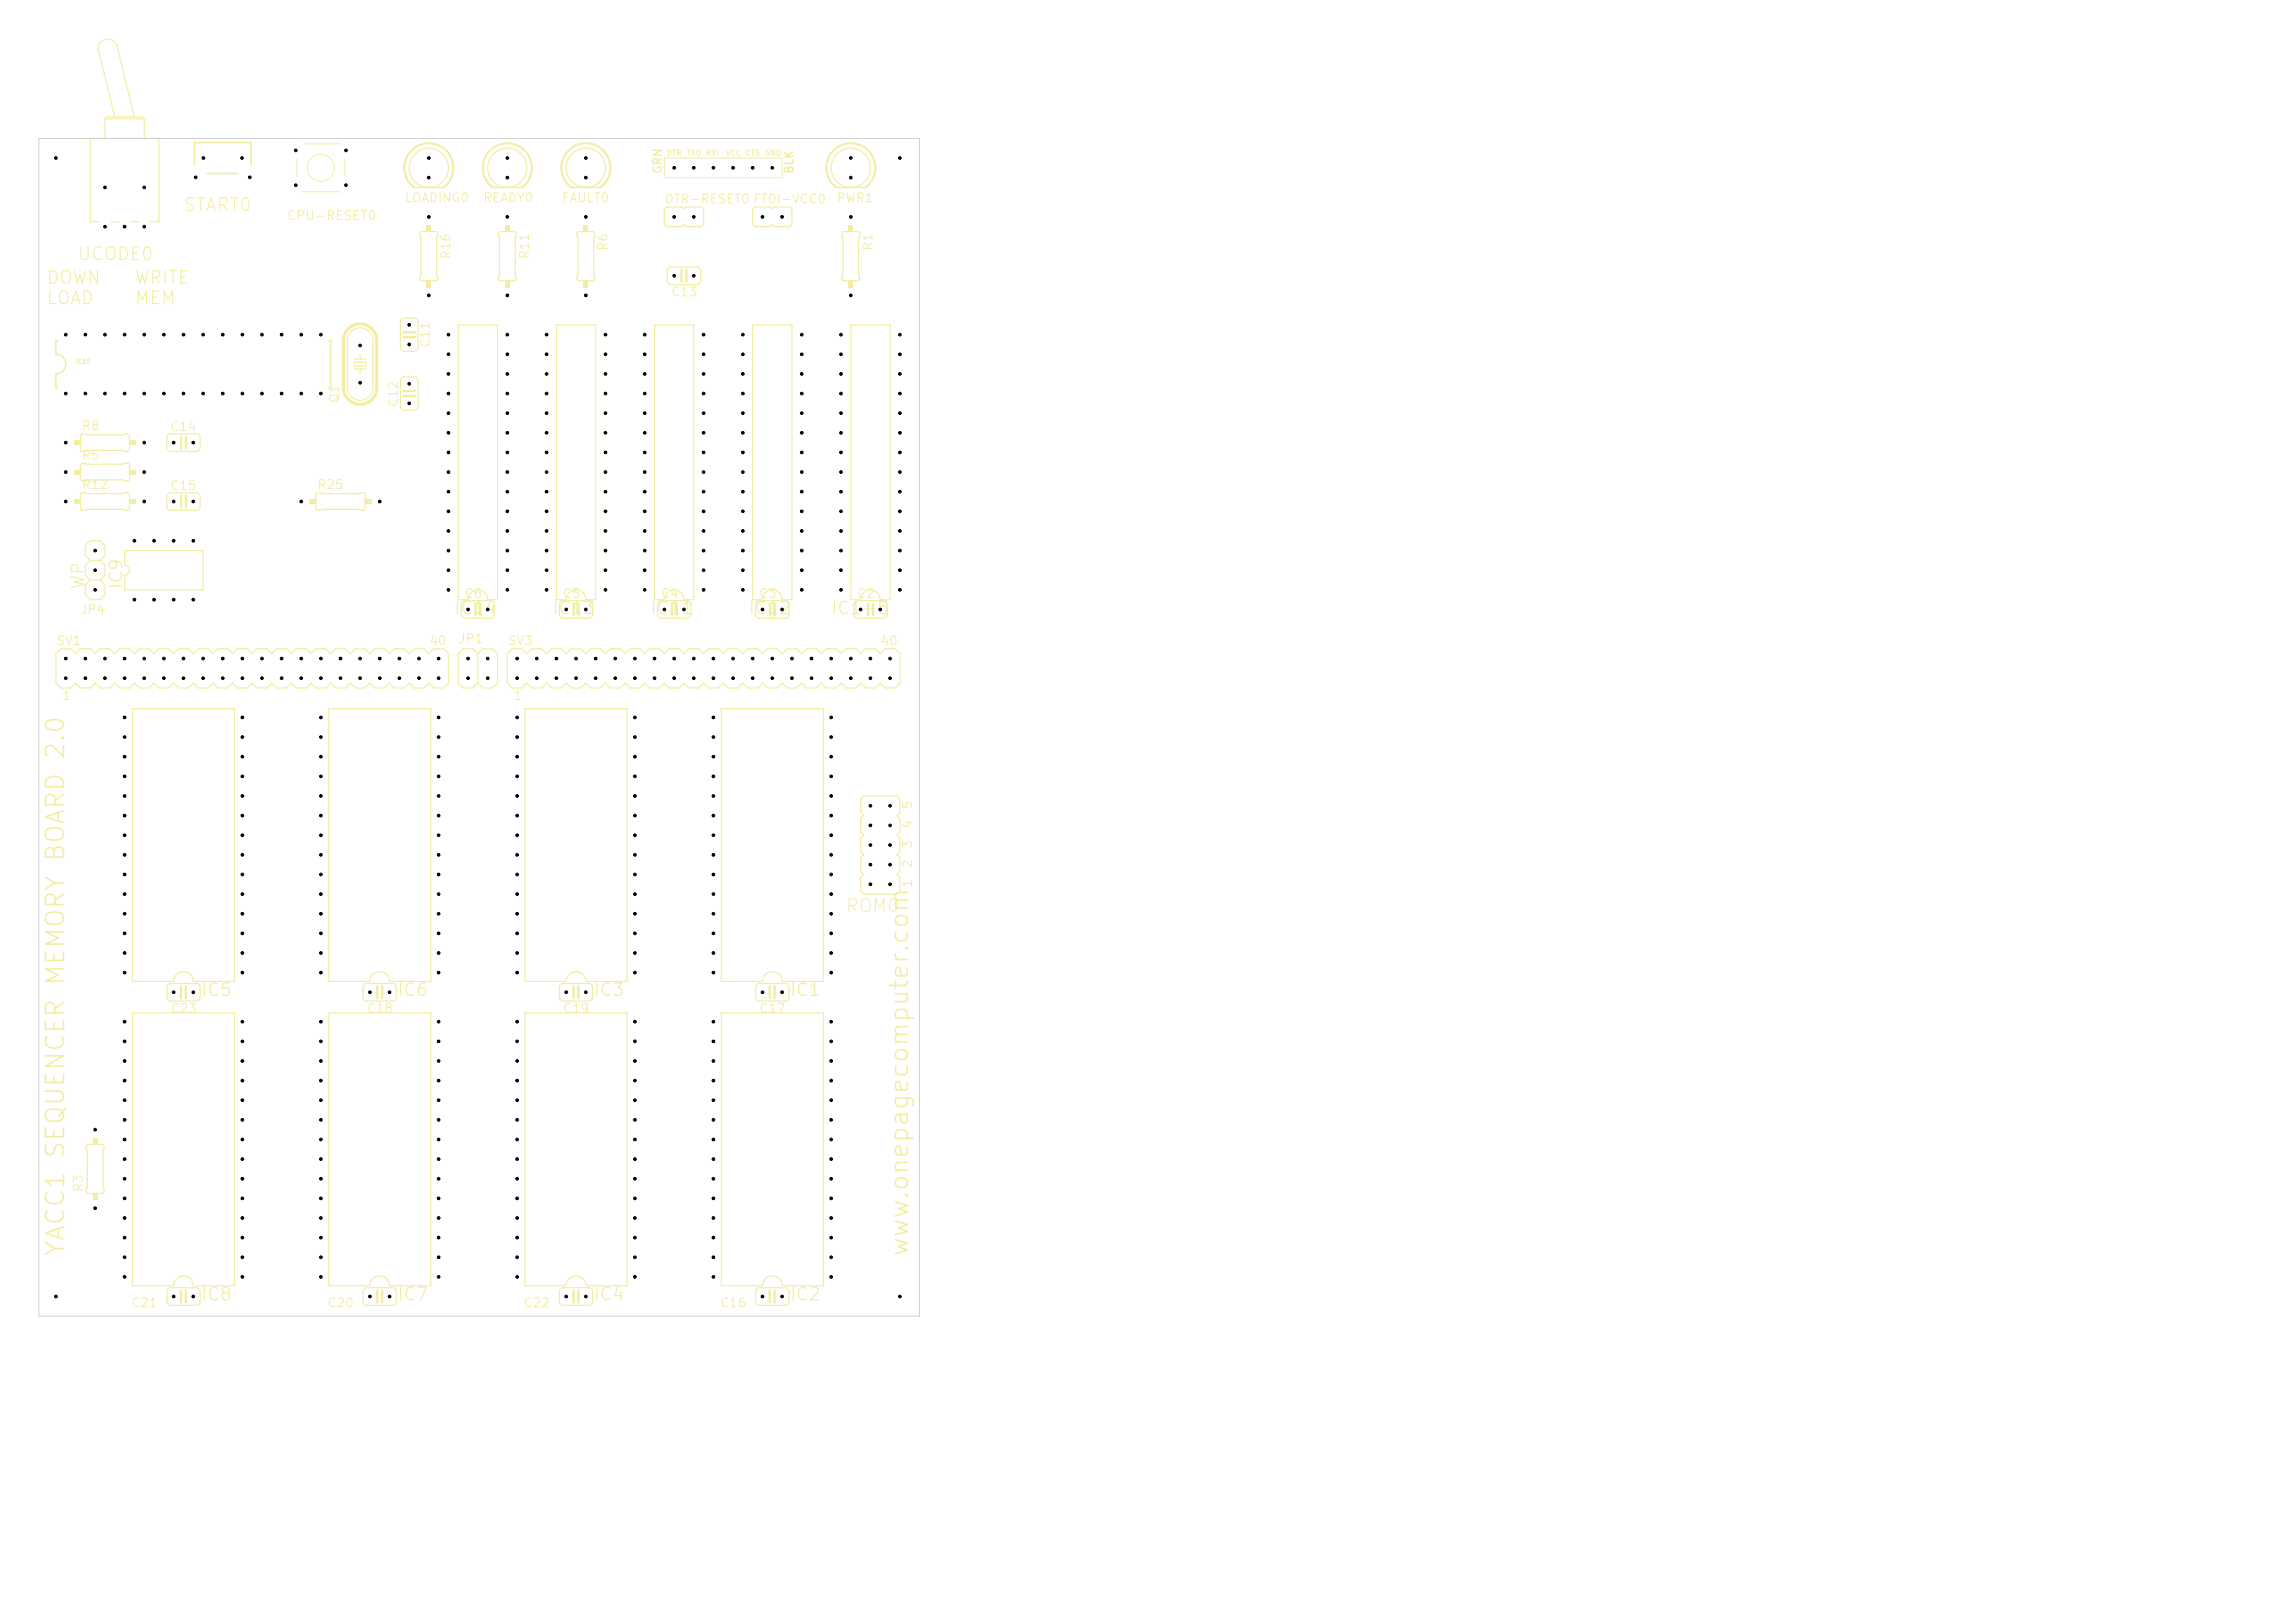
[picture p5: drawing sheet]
<svg xmlns="http://www.w3.org/2000/svg" width="297mm" height="210mm" viewBox="0 0 297 210" stroke-linecap="round" stroke-linejoin="round" font-family="sans-serif">
<defs><g id="words">
<g font-size="2.3" fill="#f2eda1">
<text x="8.9" y="162.8" transform="rotate(-90 8.9 162.8)">YACC1 SEQUENCER MEMORY BOARD 2.0</text>
<text x="118.1" y="162.8" transform="rotate(-90 118.1 162.8)">www.onepagecomputer.com</text>
</g>
<g font-size="1.7" fill="#f2eda1">
<text x="23.6" y="27.8">START0</text>
<text x="109.3" y="118.4">ROM0</text>
</g>
<g font-size="1.6" fill="#f2eda1">
<text x="9.9" y="34.1">UCODE0</text>
<text x="5.9" y="37.1">DOWN</text>
<text x="5.9" y="39.8">LOAD</text>
<text x="17.3" y="37.1">WRITE</text>
<text x="17.3" y="39.8">MEM</text>
<text x="11.3" y="76.4" transform="rotate(-90 11.3 76.4)">WP</text>
<text x="16.2" y="76.4" transform="rotate(-90 16.2 76.4)">IC9</text>
<text x="58.6" y="79.9">IC14</text>
<text x="71.3" y="79.9">IC13</text>
<text x="84" y="79.9">IC11</text>
<text x="96.7" y="79.9">IC12</text>
<text x="107.4" y="79.9">IC1-5</text>
<text x="25.9" y="129.3">IC5</text>
<text x="51.3" y="129.3">IC6</text>
<text x="76.7" y="129.3">IC3</text>
<text x="102.1" y="129.3">IC1</text>
<text x="25.9" y="168.7">IC8</text>
<text x="51.3" y="168.7">IC7</text>
<text x="76.7" y="168.7">IC4</text>
<text x="102.1" y="168.7">IC2</text>
</g>
<g font-size="1.2" fill="#f2eda1">
<text x="37" y="28.8">CPU-RESET0</text>
<text x="52.3" y="26.5">LOADING0</text>
<text x="62.4" y="26.5">READY0</text>
<text x="72.6" y="26.5">FAULT0</text>
<text x="85.9" y="26.6">DTR-RESET0 FTDI-VCC0</text>
<text x="108.2" y="26.5">PWR1</text>
<text x="58.6" y="33.6" transform="rotate(-90 58.6 33.6)">R16</text>
<text x="68.7" y="33.6" transform="rotate(-90 68.7 33.6)">R11</text>
<text x="78.9" y="32.5" transform="rotate(-90 78.9 32.5)">R6</text>
<text x="113.2" y="32.5" transform="rotate(-90 113.2 32.5)">R1</text>
<text x="86.7" y="38.6">C13</text>
<text x="55.9" y="45.1" transform="rotate(-90 55.9 45.1)">C11</text>
<text x="44.1" y="52.2" transform="rotate(-90 44.1 52.2)">Q1</text>
<text x="51.8" y="52.7" transform="rotate(-90 51.8 52.7)">C12</text>
<text x="10.5" y="59.8">R5</text>
<text x="10.5" y="56">R8</text>
<text x="21.9" y="56.1">C14</text>
<text x="10.5" y="63.6">R12</text>
<text x="21.9" y="63.7">C15</text>
<text x="41" y="63.6">R25</text>
<text x="60" y="77.7">C6</text>
<text x="72.7" y="77.7">C5</text>
<text x="85.4" y="77.7">C4</text>
<text x="98.1" y="77.7">C3</text>
<text x="110.8" y="77.7">C2</text>
<text x="7.2" y="83.8">SV1</text>
<text x="10.3" y="79.7">JP4</text>
<text x="59.3" y="83.5">JP1</text>
<text x="65.6" y="83.8">SV3</text>
<text x="22" y="131.3">C23</text>
<text x="47.4" y="131.3">C18</text>
<text x="72.8" y="131.3">C19</text>
<text x="98.2" y="131.3">C17</text>
<text x="11" y="154.3" transform="rotate(-90 11 154.3)">R3</text>
<text x="16.9" y="169.4">C21</text>
<text x="42.3" y="169.4">C20</text>
<text x="67.7" y="169.4">C22</text>
<text x="93.1" y="169.4">C16</text>
</g>
<g font-size="1.1" fill="#f2eda1">
<text x="85.9" y="22.6" transform="rotate(-90 85.9 22.6)">GRN</text>
<text x="102.9" y="22.6" transform="rotate(-90 102.9 22.6)">BLK</text>
<text x="55.5" y="83.8">40</text>
<text x="113.9" y="83.8">40</text>
<text x="8" y="90.9">1</text>
<text x="66.4" y="90.9">1</text>
<text x="118.3" y="107.3" transform="rotate(-90 118.3 107.3)">4</text>
<text x="118.3" y="104.8" transform="rotate(-90 118.3 104.8)">5</text>
<text x="118.3" y="112.4" transform="rotate(-90 118.3 112.4)">2</text>
<text x="118.3" y="109.9" transform="rotate(-90 118.3 109.9)">3</text>
<text x="118.3" y="115" transform="rotate(-90 118.3 115)">1</text>
</g>
<g font-size=".7" fill="#f2eda1">
<text x="86.2" y="20.3">DTR</text>
<text x="88.8" y="20.3">TXO</text>
<text x="91.3" y="20.3">RXI</text>
<text x="93.9" y="20.3">VCC CTS</text>
<text x="98.9" y="20.3">GND</text>
</g>
<text font-size=".6" fill="#f2eda1" x="9.8" y="47.2">IC10</text>
</g></defs>
<path d="M53.6 24.3h3.8M63.8 24.3h3.8" fill="none" stroke="#f2eda1" stroke-width=".2"/>
<path d="M53.6 24.3a3.2 3.2 0 0 1-.5-4.7 3.2 3.2 0 0 1 4.7 0 3.2 3.2 0 0 1-.4 4.7M63.7 24.3a3.2 3.2 0 0 1-.4-4.7 3.2 3.2 0 0 1 4.7 0 3.2 3.2 0 0 1-.4 4.7" fill="none" stroke="#f2eda1" stroke-width=".25"/>
<g fill="none" stroke="#f2eda1" stroke-width=".15">
<path d="M21.7 56.3l.4-.2h3.3a.51 .51 0 0 1 .5 .5v1.3a.51 .51 0 0 1-.5 .5h-3.3a.51 .51 0 0 1-.5-.5v-1.3zM102.5 77.5v-35.5h-5.1v35.6h1.3a1.27 1.27 0 0 1 1.2-1.3 1.27 1.27 0 0 1 1.3 1.3h1.3M110.6 77.9l.4-.2h3.3a.51 .51 0 0 1 .5 .5v1.3a.51 .51 0 0 1-.5 .5h-3.3a.51 .51 0 0 1-.5-.5v-1.3zM66.3 83.9h1.3l.6 .7 .6-.7h1.3l.6 .7 .7-.7h1.2l.7 .7 .6-.7h1.3l.6 .7 .7-.7h1.2l.7 .7 .6-.7h1.3l.6 .7 .6-.7h1.3l.6 .7 .7-.7h1.2l.7 .7 .6-.7h1.3l.6 .7 .6-.7h1.3l.7 .7 .6-.7h1.3l.6 .7 .6-.7h1.3l.6 .7 .7-.7h1.2l.7 .7 .6-.7h1.3l.6 .7 .6-.7h1.3l.7 .7 .6-.7h1.3l.6 .7 .6-.7h1.3l.6 .7 .7-.7h1.2l.7 .7 .6-.7h1.3l.6 .7 .6-.7h1.3l.7 .7v3.8l-.7 .6h-1.3l-.6-.6-.6 .6h-1.3l-.6-.6-.7 .6h-1.2l-.7-.6-.6 .6h-1.3l-.6-.6-.6 .6h-1.3l-.6-.6-.7 .6h-1.3l-.6-.6-.6 .6h-1.3l-.6-.6-.7 .6h-1.2l-.7-.6-.6 .6h-1.3l-.6-.6-.6 .6h-1.3l-.6-.6-.7 .6h-1.3l-.6-.6-.6 .6h-1.3l-.6-.6-.7 .6h-1.2l-.7-.6-.6 .6h-1.3l-.6-.6-.6 .6h-1.3l-.6-.6-.7 .6h-1.2l-.7-.6-.6 .6h-1.3l-.6-.6-.7 .6h-1.2l-.7-.6-.6 .6h-1.3l-.6-.6-.6 .6h-1.3l-.6-.6v-3.8zM72.5 127.4l.4-.1h3.3a.51 .51 0 0 1 .5 .5v1.2a.51 .51 0 0 1-.5 .5h-3.3a.51 .51 0 0 1-.5-.5v-1.3zM11.2 148.2l.2-.1h1.8l.2 .1 .1 .5-.2 .1v4.9l.2 .1v.4l-.2 .2h-1.9l-.2-.1v-.5l.1-.1v-4.9l-.1-.1z"/>
<circle cx="55.5" cy="21.7" r="2.54"/>
<circle cx="65.7" cy="21.7" r="2.54"/>
</g>
<path d="M23.4 56.5v1.5M24.1 56.5v1.5M112.3 78.1v1.5M113 78.1v1.5M74.2 127.6v1.6M74.8 127.6v1.6" fill="none" stroke="#f2eda1" stroke-width=".3"/>
<g fill="#f2eda1">
<path d="M12 147.2h.6v.9h-.6z"/>
<path d="M12 154.4h.6v.9h-.6z"/>
</g>
<path d="M41 63.8h.5l.2 .1h4.8l.1-.1h.5l.1 .2v1.9l-.2 .1h-.4l-.1-.1h-4.8l-.2 .1h-.4l-.2-.2v-1.8zM59.8 77.9l.4-.2h3.3a.51 .51 0 0 1 .5 .5v1.3a.51 .51 0 0 1-.5 .5h-3.3a.51 .51 0 0 1-.5-.5v-1.3z" fill="none" stroke="#f2eda1" stroke-width=".15"/>
<path d="M61.5 78.1v1.5M62.2 78.1v1.5" fill="none" stroke="#f2eda1" stroke-width=".3"/>
<g fill="#f2eda1">
<path d="M40 64.6h.9v.6h-.9z"/>
<path d="M47.2 64.6h.9v.6h-.9z"/>
</g>
<path d="M86 20.4h15.2v2.6h-15.2z" fill="none" stroke="#f2eda1" stroke-width=".13"/>
<path d="M7.5 44.1h-.3v1.7a1.27 1.27 0 0 1 1.3 1.3 1.27 1.27 0 0 1-1.3 1.3v1.8h.3M42.5 44.1h.3v6.1h-.3" fill="none" stroke="#f2eda1" stroke-width=".2"/>
<path d="M86.2 26.8h2.1l.2 .2 .3-.2h2l.3 .2v2.1l-.3 .2h-2l-.3-.2-.2 .2h-2.1l-.2-.2v-2.1zM10.5 60l.5-.1 .2 .2h4.8l.1-.2 .5 .1 .2 .2-.1 1.9-.2 .1h-.4l-.1-.1h-4.8l-.2 .1h-.4l-.2-.2v-1.8zM11.7 75.1l-.7 .6v1.3l.7 .6h1.3l.6-.6v-1.3l-.6-.6M11.7 72.5l-.7-.6v-1.3l.7-.6h1.3l.6 .6v1.3l-.6 .6M11.7 72.5l-.7 .6v1.3l.7 .7M11.7 72.5h1.3M11.7 75.1h1.3M13 72.5l.6 .6v1.3l-.6 .7M77.1 77.5v-35.5h-5.1v35.6h1.3a1.27 1.27 0 0 1 1.2-1.3 1.27 1.27 0 0 1 1.3 1.3h1.3M89.8 77.5v-35.5h-5.1v35.6h1.3a1.27 1.27 0 0 1 1.2-1.3 1.27 1.27 0 0 1 1.3 1.3h1.3" fill="none" stroke="#f2eda1" stroke-width=".15"/>
<g fill="#f2eda1">
<path d="M9.5 60.8h.9v.6h-.9z"/>
<path d="M16.8 60.8h.8v.6h-.8z"/>
</g>
<g fill="none" stroke="#f2eda1" stroke-width=".13">
<path d="M39.3 18.6h4.8M38.4 20.5v2.4M39 24.8h5.1M44.6 20.6v2.2"/>
<circle cx="41.5" cy="21.7" r="1.75"/>
</g>
<path d="M64.6 30h.2h1.7l.3 .1v.5l-.1 .1v4.9l.1 .1v.4l-.2 .2h-1.9l-.2-.1v-.5l.1-.1v-4.9l-.1-.1zM97.9 77.9l.4-.2h3.3a.51 .51 0 0 1 .5 .5v1.3a.51 .51 0 0 1-.5 .5h-3.3a.51 .51 0 0 1-.5-.5v-1.3z" fill="none" stroke="#f2eda1" stroke-width=".15"/>
<path d="M99.6 78.1v1.5M100.3 78.1v1.5" fill="none" stroke="#f2eda1" stroke-width=".3"/>
<g fill="#f2eda1">
<path d="M65.4 29.1h.6v.9h-.6z"/>
<path d="M65.4 36.3h.6v.9h-.6z"/>
</g>
<path d="M25.2 21.4v-3h7.3v3M26.8 22.4h4" fill="none" stroke="#f2eda1" stroke-width=".2"/>
<path d="M97.7 26.8h2l.2 .2 .3-.2h2l.3 .2v2.1l-.3 .2h-2l-.3-.2-.2 .2h-2l-.3-.2v-2.1zM109 30h.2h1.8l.2 .1v.5l-.1 .1v4.9l.1 .1v.4l-.1 .2h-1.9l-.2-.1v-.5l.1-.1v-4.9l-.1-.1zM64.4 77.5v-35.5h-5.1v35.6h1.3a1.27 1.27 0 0 1 1.2-1.3 1.27 1.27 0 0 1 1.3 1.3h1.3M7.9 83.9h1.2l.7 .7 .6-.7h1.3l.6 .7 .7-.7h1.2l.7 .7 .6-.7h1.3l.6 .7 .6-.7h1.3l.6 .7 .7-.7h1.2l.7 .7 .6-.7h1.3l.6 .7 .6-.7h1.3l.7 .7 .6-.7h1.3l.6 .7 .6-.7h1.3l.6 .7 .7-.7h1.2l.7 .7 .6-.7h1.3l.6 .7 .6-.7h1.3l.7 .7 .6-.7h1.3l.6 .7 .6-.7h1.3l.6 .7 .7-.7h1.2l.7 .7 .6-.7h1.3l.6 .7 .7-.7h1.2l.7 .7 .6-.7h1.3l.6 .7 .6-.7h1.3l.6 .7v3.8l-.6 .6h-1.3l-.6-.6-.6 .6h-1.3l-.6-.6-.7 .6h-1.2l-.7-.6-.6 .6h-1.3l-.6-.6-.7 .6h-1.2l-.7-.6-.6 .6h-1.3l-.6-.6-.6 .6h-1.3l-.6-.6-.7 .6h-1.3l-.6-.6-.6 .6h-1.3l-.6-.6-.7 .6h-1.2l-.7-.6-.6 .6h-1.3l-.6-.6-.6 .6h-1.3l-.6-.6-.7 .6h-1.3l-.6-.6-.6 .6h-1.3l-.6-.6-.7 .6h-1.2l-.7-.6-.6 .6h-1.3l-.6-.6-.6 .6h-1.3l-.6-.6-.7 .6h-1.2l-.7-.6-.6 .6h-1.3l-.6-.6-.7 .6h-1.2l-.7-.6v-3.8zM21.7 127.4l.4-.1h3.3a.51 .51 0 0 1 .5 .5v1.2a.51 .51 0 0 1-.5 .5h-3.3a.51 .51 0 0 1-.5-.5v-1.3z" fill="none" stroke="#f2eda1" stroke-width=".15"/>
<path d="M23.4 127.6v1.6M24 127.6v1.6" fill="none" stroke="#f2eda1" stroke-width=".3"/>
<g fill="#f2eda1">
<path d="M109.8 29.1h.6v.9h-.6z"/>
<path d="M109.8 36.3h.6v.9h-.6z"/>
</g>
<path d="M86.5 34.7l.4-.2h3.3a.51 .51 0 0 1 .5 .5v1.3a.51 .51 0 0 1-.5 .5h-3.3a.51 .51 0 0 1-.5-.5v-1.3zM52 41.3l.3-.2h1.3a.51 .51 0 0 1 .5 .6v3.3a.51 .51 0 0 1-.5 .5h-1.3a.51 .51 0 0 1-.5-.5v-3.3zM10.5 63.8h.5l.2 .1h4.8l.1-.1h.5l.2 .2-.1 1.9-.2 .1h-.4l-.1-.1h-4.8l-.2 .1h-.4l-.2-.2v-1.8zM16.1 71.2h10.2v5.1h-10.2v-1.9a.63 .63 0 0 0 .7-.6 .63 .63 0 0 0-.7-.7zM72.5 166.8l.4-.2h3.3a.51 .51 0 0 1 .5 .5v1.3a.51 .51 0 0 1-.5 .5h-3.3a.51 .51 0 0 1-.5-.5v-1.3z" fill="none" stroke="#f2eda1" stroke-width=".15"/>
<path d="M88.2 34.9v1.5M88.8 34.9v1.5M52.2 43h1.5M52.2 43.6h1.5M74.2 167v1.5M74.8 167v1.5" fill="none" stroke="#f2eda1" stroke-width=".3"/>
<g fill="#f2eda1">
<path d="M9.5 64.6h.9v.6h-.9z"/>
<path d="M16.8 64.6h.8v.6h-.8z"/>
</g>
<path d="M54.4 30h.2h1.8l.2 .1v.5l-.1 .1v4.9l.1 .1v.4l-.1 .2h-1.9l-.2-.1v-.5l.1-.1v-4.9l-.1-.1z" fill="none" stroke="#f2eda1" stroke-width=".15"/>
<g fill="#f2eda1">
<path d="M55.2 29.1h.6v.9h-.6z"/>
<path d="M55.2 36.3h.6v.9h-.6z"/>
</g>
<path d="M10.5 56.2l.5-.1 .2 .2h4.8l.1-.2h.5l.2 .3-.1 1.8-.2 .2h-.4l-.1-.1h-4.8l-.2 .1h-.4l-.2-.2v-1.8zM61.8 84.6l-.6-.7h-1.3l-.6 .7v3.8l.6 .6h1.3l.6-.6M61.8 84.6l.7-.7h1.3l.6 .7v3.8l-.6 .6h-1.3l-.7-.6M61.8 84.6v3.8M93.3 91.7h13.2v35.3h-5.3a1.27 1.27 0 0 0-1.3-1.3 1.27 1.27 0 0 0-1.2 1.3h-5.4zM111.8 103h4.3l.4 .4v1.8l-.4 .3 .4 .4v1.8l-.4 .4 .4 .4v1.7l-.4 .4 .4 .4v1.8l-.4 .4 .4 .3v1.8l-.4 .4h-4.3l-.4-.4v-1.8l.4-.3-.4-.4v-1.8l.4-.4-.4-.4v-1.7l.4-.4-.4-.4v-1.8l.4-.4-.4-.3v-1.8zM17.1 131.1h13.2v35.3h-5.3a1.27 1.27 0 0 0-1.3-1.3 1.27 1.27 0 0 0-1.2 1.3h-5.4zM47.1 127.4l.4-.1h3.3a.51 .51 0 0 1 .5 .5v1.2a.51 .51 0 0 1-.5 .5h-3.3a.51 .51 0 0 1-.5-.5v-1.3zM21.7 166.8l.4-.2h3.3a.51 .51 0 0 1 .5 .5v1.3a.51 .51 0 0 1-.5 .5h-3.3a.51 .51 0 0 1-.5-.5v-1.3z" fill="none" stroke="#f2eda1" stroke-width=".15"/>
<path d="M48.8 127.6v1.6M49.4 127.6v1.6M23.4 167v1.5M24 167v1.5" fill="none" stroke="#f2eda1" stroke-width=".3"/>
<g fill="#f2eda1">
<path d="M9.5 57h.9v.6h-.9z"/>
<path d="M16.8 57h.8v.6h-.8z"/>
</g>
<g fill="none" stroke="#f2eda1" stroke-width=".15">
<path d="M13.6 15.4v2.5M13.6 15.4l.2-.3h4.6l.3 .3M13.6 15.4h5.1M14.9 15.1l-2.2-8.8a1.27 1.27 0 0 1 1.3-1.2 1.27 1.27 0 0 1 1.2 1.2l2.2 8.8M18.7 15.4v2.5M12.8 28.7h-1.1v-10.8h8.9v10.8h-1.2M14.3 28.7h1.1M16.9 28.7h1M74.7 30h.2h1.8l.2 .1 .1 .5-.2 .1v4.9l.2 .1v.4l-.2 .2h-1.9l-.2-.1v-.5l.1-.1v-4.9l-.1-.1zM45.4 42.9a1.65 1.65 0 0 1 1.8-.4 1.65 1.65 0 0 1 1.1 1.6v6.1a1.65 1.65 0 0 1-1.7 1.6 1.65 1.65 0 0 1-1.6-1.6v-6.1a1.65 1.65 0 0 1 .4-1.2zM45.8 46.5h1.6M45.8 46.9h1.6v.5h-1.6z"/>
<path d="M45.8 47.7h1.6M46.6 45.8v.7M46.6 47.7v.7M52 48.9l.3-.1h1.3a.51 .51 0 0 1 .5 .5v3.3a.51 .51 0 0 1-.5 .5h-1.3a.51 .51 0 0 1-.5-.5v-3.3zM21.7 63.9l.4-.1h3.3a.51 .51 0 0 1 .5 .5v1.2a.51 .51 0 0 1-.5 .5h-3.3a.51 .51 0 0 1-.5-.5v-1.3zM72.5 77.9l.4-.2h3.3a.51 .51 0 0 1 .5 .5v1.3a.51 .51 0 0 1-.5 .5h-3.3a.51 .51 0 0 1-.5-.5v-1.3zM85.2 77.9l.4-.2h3.3a.51 .51 0 0 1 .5 .5v1.3a.51 .51 0 0 1-.5 .5h-3.3a.51 .51 0 0 1-.5-.5v-1.3zM115.2 77.5v-35.5h-5.1v35.6h1.3a1.27 1.27 0 0 1 1.2-1.3 1.27 1.27 0 0 1 1.3 1.3h1.3M17.1 91.7h13.2v35.3h-5.3a1.27 1.27 0 0 0-1.3-1.3 1.27 1.27 0 0 0-1.2 1.3h-5.4zM42.5 91.7h13.2v35.3h-5.3a1.27 1.27 0 0 0-1.3-1.3 1.27 1.27 0 0 0-1.2 1.3h-5.4zM67.9 91.7h13.2v35.3h-5.3a1.27 1.27 0 0 0-1.3-1.3 1.27 1.27 0 0 0-1.2 1.3h-5.4zM42.5 131.1h13.2v35.3h-5.3a1.27 1.27 0 0 0-1.3-1.3 1.27 1.27 0 0 0-1.2 1.3h-5.4z"/>
<path d="M67.9 131.1h13.2v35.3h-5.3a1.27 1.27 0 0 0-1.3-1.3 1.27 1.27 0 0 0-1.2 1.3h-5.4zM93.3 131.1h13.2v35.3h-5.3a1.27 1.27 0 0 0-1.3-1.3 1.27 1.27 0 0 0-1.2 1.3h-5.4zM97.9 127.4l.4-.1h3.3a.51 .51 0 0 1 .5 .5v1.2a.51 .51 0 0 1-.5 .5h-3.3a.51 .51 0 0 1-.5-.5v-1.3zM47.1 166.8l.4-.2h3.3a.51 .51 0 0 1 .5 .5v1.3a.51 .51 0 0 1-.5 .5h-3.3a.51 .51 0 0 1-.5-.5v-1.3zM97.9 166.8l.4-.2h3.3a.51 .51 0 0 1 .5 .5v1.3a.51 .51 0 0 1-.5 .5h-3.3a.51 .51 0 0 1-.5-.5v-1.3z"/>
<circle cx="75.8" cy="21.7" r="2.54"/>
<circle cx="110.1" cy="21.7" r="2.54"/>
</g>
<g fill="none" stroke="#f2eda1" stroke-width=".3">
<path d="M52.2 50.6h1.5M52.2 51.2h1.5M23.4 64.1v1.6M24.1 64.1v1.6M74.2 78.1v1.5M74.9 78.1v1.5M86.9 78.1v1.5M87.6 78.1v1.5M99.6 127.6v1.6M100.2 127.6v1.6M48.8 167v1.5M49.4 167v1.5"/>
<path d="M99.6 167v1.5M100.2 167v1.5"/>
</g>
<path d="M73.9 24.3h3.8M108.2 24.3h3.8" fill="none" stroke="#f2eda1" stroke-width=".2"/>
<path d="M73.9 24.3a3.2 3.2 0 0 1-.4-4.7 3.2 3.2 0 0 1 4.7 0 3.2 3.2 0 0 1-.5 4.7M108.2 24.3a3.2 3.2 0 0 1-.4-4.7 3.2 3.2 0 0 1 4.7 0 3.2 3.2 0 0 1-.5 4.7" fill="none" stroke="#f2eda1" stroke-width=".25"/>
<path d="M45.1 42.5a2.16 2.16 0 0 1 2.3-.4 2.16 2.16 0 0 1 1.4 2v6.1a2.16 2.16 0 0 1-2.2 2.1 2.16 2.16 0 0 1-2.2-2.1v-6.1a2.16 2.16 0 0 1 .7-1.6z" fill="none" stroke="#f2eda1" stroke-width=".41"/>
<g fill="#f2eda1">
<path d="M75.5 29.1h.6v.9h-.6z"/>
<path d="M75.5 36.3h.6v.9h-.6z"/>
</g>
<path d="M5 17.9h114v152.4h-114z" fill="none" stroke="#d0d2cd" stroke-width=".13"/>
<g fill="#000" stroke="#000" stroke-width=".13">
<circle cx="38.3" cy="19.5" r=".17"/>
<circle cx="44.8" cy="19.5" r=".17"/>
<circle cx="7.2" cy="20.4" r=".17"/>
<circle cx="13.6" cy="24.3" r=".17"/>
<circle cx="13.6" cy="29.3" r=".17"/>
<circle cx="16.1" cy="29.3" r=".17"/>
<circle cx="18.7" cy="24.3" r=".17"/>
<circle cx="18.7" cy="29.3" r=".17"/>
<circle cx="25.3" cy="22.9" r=".17"/>
<circle cx="26.3" cy="20.4" r=".17"/>
<circle cx="31.3" cy="20.4" r=".17"/>
<circle cx="32.3" cy="22.9" r=".17"/>
<circle cx="38.3" cy="24" r=".17"/>
<circle cx="44.8" cy="24" r=".17"/>
<circle cx="55.5" cy="20.4" r=".17"/>
<circle cx="55.5" cy="23" r=".17"/>
<circle cx="55.5" cy="28.1" r=".17"/>
<circle cx="55.5" cy="38.2" r=".17"/>
<circle cx="65.7" cy="20.4" r=".17"/>
<circle cx="65.7" cy="23" r=".17"/>
<circle cx="65.7" cy="28.1" r=".17"/>
<circle cx="65.7" cy="38.2" r=".17"/>
<circle cx="75.8" cy="20.4" r=".17"/>
<circle cx="75.8" cy="23" r=".17"/>
<circle cx="75.8" cy="28.1" r=".17"/>
<circle cx="75.8" cy="38.2" r=".17"/>
<circle cx="87.2" cy="28.1" r=".17"/>
<circle cx="87.2" cy="21.7" r=".17"/>
<circle cx="87.2" cy="35.7" r=".17"/>
<circle cx="89.8" cy="21.7" r=".17"/>
<circle cx="89.8" cy="35.7" r=".17"/>
<circle cx="89.8" cy="28.1" r=".17"/>
<circle cx="92.3" cy="21.7" r=".17"/>
<circle cx="94.9" cy="21.7" r=".17"/>
<circle cx="97.4" cy="21.7" r=".17"/>
<circle cx="98.7" cy="28.1" r=".17"/>
<circle cx="99.9" cy="21.7" r=".17"/>
<circle cx="101.2" cy="28.1" r=".17"/>
<circle cx="110.1" cy="28.1" r=".17"/>
<circle cx="110.1" cy="20.4" r=".17"/>
<circle cx="110.1" cy="23" r=".17"/>
<circle cx="110.1" cy="38.2" r=".17"/>
<circle cx="116.5" cy="20.4" r=".17"/>
<circle cx="8.5" cy="57.3" r=".17"/>
<circle cx="8.5" cy="43.3" r=".17"/>
<circle cx="8.5" cy="50.9" r=".17"/>
<circle cx="11" cy="43.3" r=".17"/>
<circle cx="11" cy="50.9" r=".17"/>
<circle cx="13.6" cy="50.9" r=".17"/>
<circle cx="13.6" cy="43.3" r=".17"/>
<circle cx="16.1" cy="43.3" r=".17"/>
<circle cx="16.1" cy="50.9" r=".17"/>
<circle cx="18.7" cy="57.3" r=".17"/>
<circle cx="18.7" cy="43.3" r=".17"/>
<circle cx="18.7" cy="50.9" r=".17"/>
<circle cx="21.2" cy="43.3" r=".17"/>
<circle cx="21.2" cy="50.9" r=".17"/>
<circle cx="22.5" cy="57.3" r=".17"/>
<circle cx="23.7" cy="43.3" r=".17"/>
<circle cx="23.7" cy="50.9" r=".17"/>
<circle cx="25" cy="57.3" r=".17"/>
<circle cx="26.3" cy="50.9" r=".17"/>
<circle cx="26.3" cy="43.3" r=".17"/>
<circle cx="28.8" cy="43.3" r=".17"/>
<circle cx="28.8" cy="50.9" r=".17"/>
<circle cx="31.4" cy="43.3" r=".17"/>
<circle cx="31.4" cy="50.9" r=".17"/>
<circle cx="33.9" cy="43.3" r=".17"/>
<circle cx="33.9" cy="50.9" r=".17"/>
<circle cx="36.4" cy="50.9" r=".17"/>
<circle cx="36.4" cy="43.3" r=".17"/>
<circle cx="39" cy="43.3" r=".17"/>
<circle cx="39" cy="50.9" r=".17"/>
<circle cx="41.5" cy="43.3" r=".17"/>
<circle cx="41.5" cy="50.9" r=".17"/>
<circle cx="46.6" cy="44.7" r=".17"/>
<circle cx="46.6" cy="49.5" r=".17"/>
<circle cx="53" cy="52.2" r=".17"/>
<circle cx="53" cy="44.6" r=".17"/>
<circle cx="53" cy="42" r=".17"/>
<circle cx="53" cy="49.7" r=".17"/>
<circle cx="58" cy="43.3" r=".17"/>
<circle cx="58" cy="56" r=".17"/>
<circle cx="58" cy="58.5" r=".17"/>
<circle cx="58" cy="48.4" r=".17"/>
<circle cx="58" cy="50.9" r=".17"/>
<circle cx="58" cy="53.5" r=".17"/>
<circle cx="58" cy="45.8" r=".17"/>
<circle cx="65.7" cy="53.5" r=".17"/>
<circle cx="65.7" cy="48.4" r=".17"/>
<circle cx="65.7" cy="56" r=".17"/>
<circle cx="65.7" cy="50.9" r=".17"/>
<circle cx="65.7" cy="58.5" r=".17"/>
<circle cx="65.7" cy="43.3" r=".17"/>
<circle cx="65.7" cy="45.8" r=".17"/>
<circle cx="70.7" cy="58.5" r=".17"/>
<circle cx="70.7" cy="43.3" r=".17"/>
<circle cx="70.7" cy="53.5" r=".17"/>
<circle cx="70.7" cy="56" r=".17"/>
<circle cx="70.7" cy="45.8" r=".17"/>
<circle cx="70.7" cy="50.9" r=".17"/>
<circle cx="70.7" cy="48.4" r=".17"/>
<circle cx="78.4" cy="56" r=".17"/>
<circle cx="78.4" cy="58.5" r=".17"/>
<circle cx="78.4" cy="48.4" r=".17"/>
<circle cx="78.4" cy="53.5" r=".17"/>
<circle cx="78.4" cy="50.9" r=".17"/>
<circle cx="78.4" cy="43.3" r=".17"/>
<circle cx="78.4" cy="45.8" r=".17"/>
<circle cx="83.4" cy="45.8" r=".17"/>
<circle cx="83.4" cy="58.5" r=".17"/>
<circle cx="83.4" cy="48.4" r=".17"/>
<circle cx="83.4" cy="43.3" r=".17"/>
<circle cx="83.4" cy="53.5" r=".17"/>
<circle cx="83.4" cy="50.9" r=".17"/>
<circle cx="83.4" cy="56" r=".17"/>
<circle cx="91.1" cy="58.5" r=".17"/>
<circle cx="91.1" cy="50.9" r=".17"/>
<circle cx="91.1" cy="48.4" r=".17"/>
<circle cx="91.1" cy="53.5" r=".17"/>
<circle cx="91.1" cy="45.8" r=".17"/>
<circle cx="91.1" cy="56" r=".17"/>
<circle cx="91.1" cy="43.3" r=".17"/>
<circle cx="96.1" cy="48.4" r=".17"/>
<circle cx="96.1" cy="58.5" r=".17"/>
<circle cx="96.1" cy="45.8" r=".17"/>
<circle cx="96.1" cy="50.9" r=".17"/>
<circle cx="96.1" cy="53.5" r=".17"/>
<circle cx="96.1" cy="43.3" r=".17"/>
<circle cx="96.1" cy="56" r=".17"/>
<circle cx="103.8" cy="50.9" r=".17"/>
<circle cx="103.8" cy="48.4" r=".17"/>
<circle cx="103.8" cy="53.5" r=".17"/>
<circle cx="103.8" cy="45.8" r=".17"/>
<circle cx="103.8" cy="56" r=".17"/>
<circle cx="103.8" cy="58.5" r=".17"/>
<circle cx="103.8" cy="43.3" r=".17"/>
<circle cx="108.8" cy="56" r=".17"/>
<circle cx="108.8" cy="50.9" r=".17"/>
<circle cx="108.8" cy="48.4" r=".17"/>
<circle cx="108.8" cy="43.3" r=".17"/>
<circle cx="108.8" cy="58.5" r=".17"/>
<circle cx="108.8" cy="53.5" r=".17"/>
<circle cx="108.8" cy="45.8" r=".17"/>
<circle cx="116.5" cy="53.5" r=".17"/>
<circle cx="116.5" cy="58.5" r=".17"/>
<circle cx="116.5" cy="45.8" r=".17"/>
<circle cx="116.5" cy="48.4" r=".17"/>
<circle cx="116.5" cy="50.9" r=".17"/>
<circle cx="116.5" cy="43.3" r=".17"/>
<circle cx="116.5" cy="56" r=".17"/>
<circle cx="8.5" cy="61.1" r=".17"/>
<circle cx="8.5" cy="64.9" r=".17"/>
<circle cx="12.3" cy="76.3" r=".17"/>
<circle cx="12.3" cy="71.2" r=".17"/>
<circle cx="12.3" cy="73.8" r=".17"/>
<circle cx="17.4" cy="77.6" r=".17"/>
<circle cx="17.4" cy="70" r=".17"/>
<circle cx="18.7" cy="61.1" r=".17"/>
<circle cx="18.7" cy="64.9" r=".17"/>
<circle cx="19.9" cy="70" r=".17"/>
<circle cx="19.9" cy="77.6" r=".17"/>
<circle cx="22.5" cy="77.6" r=".17"/>
<circle cx="22.5" cy="70" r=".17"/>
<circle cx="22.5" cy="64.9" r=".17"/>
<circle cx="25" cy="77.6" r=".17"/>
<circle cx="25" cy="70" r=".17"/>
<circle cx="25" cy="64.9" r=".17"/>
<circle cx="39" cy="64.9" r=".17"/>
<circle cx="49.1" cy="64.9" r=".17"/>
<circle cx="58" cy="71.2" r=".17"/>
<circle cx="58" cy="61.1" r=".17"/>
<circle cx="58" cy="63.6" r=".17"/>
<circle cx="58" cy="66.2" r=".17"/>
<circle cx="58" cy="73.8" r=".17"/>
<circle cx="58" cy="68.7" r=".17"/>
<circle cx="58" cy="76.3" r=".17"/>
<circle cx="60.6" cy="78.9" r=".17"/>
<circle cx="63.1" cy="78.9" r=".17"/>
<circle cx="65.7" cy="71.2" r=".17"/>
<circle cx="65.7" cy="68.7" r=".17"/>
<circle cx="65.7" cy="73.8" r=".17"/>
<circle cx="65.7" cy="76.3" r=".17"/>
<circle cx="65.7" cy="63.6" r=".17"/>
<circle cx="65.7" cy="61.1" r=".17"/>
<circle cx="65.7" cy="66.2" r=".17"/>
<circle cx="70.7" cy="73.8" r=".17"/>
<circle cx="70.7" cy="76.3" r=".17"/>
<circle cx="70.7" cy="61.1" r=".17"/>
<circle cx="70.7" cy="63.6" r=".17"/>
<circle cx="70.7" cy="66.2" r=".17"/>
<circle cx="70.7" cy="68.7" r=".17"/>
<circle cx="70.7" cy="71.2" r=".17"/>
<circle cx="73.3" cy="78.9" r=".17"/>
<circle cx="75.8" cy="78.9" r=".17"/>
<circle cx="78.4" cy="73.8" r=".17"/>
<circle cx="78.4" cy="63.6" r=".17"/>
<circle cx="78.4" cy="68.7" r=".17"/>
<circle cx="78.4" cy="76.3" r=".17"/>
<circle cx="78.4" cy="66.2" r=".17"/>
<circle cx="78.4" cy="71.2" r=".17"/>
<circle cx="78.4" cy="61.1" r=".17"/>
<circle cx="83.4" cy="76.3" r=".17"/>
<circle cx="83.4" cy="61.1" r=".17"/>
<circle cx="83.4" cy="63.6" r=".17"/>
<circle cx="83.4" cy="68.7" r=".17"/>
<circle cx="83.4" cy="66.2" r=".17"/>
<circle cx="83.4" cy="71.2" r=".17"/>
<circle cx="83.4" cy="73.8" r=".17"/>
<circle cx="86" cy="78.9" r=".17"/>
<circle cx="88.5" cy="78.9" r=".17"/>
<circle cx="91.1" cy="71.2" r=".17"/>
<circle cx="91.1" cy="68.7" r=".17"/>
<circle cx="91.1" cy="61.1" r=".17"/>
<circle cx="91.1" cy="66.2" r=".17"/>
<circle cx="91.1" cy="63.6" r=".17"/>
<circle cx="91.1" cy="76.3" r=".17"/>
<circle cx="91.1" cy="73.8" r=".17"/>
<circle cx="96.1" cy="68.7" r=".17"/>
<circle cx="96.1" cy="71.2" r=".17"/>
<circle cx="96.1" cy="61.1" r=".17"/>
<circle cx="96.1" cy="63.6" r=".17"/>
<circle cx="96.1" cy="73.8" r=".17"/>
<circle cx="96.1" cy="66.2" r=".17"/>
<circle cx="96.1" cy="76.3" r=".17"/>
<circle cx="98.7" cy="78.9" r=".17"/>
<circle cx="101.2" cy="78.9" r=".17"/>
<circle cx="103.8" cy="71.2" r=".17"/>
<circle cx="103.8" cy="68.7" r=".17"/>
<circle cx="103.8" cy="66.2" r=".17"/>
<circle cx="103.8" cy="76.3" r=".17"/>
<circle cx="103.8" cy="63.6" r=".17"/>
<circle cx="103.8" cy="61.1" r=".17"/>
<circle cx="103.8" cy="73.8" r=".17"/>
<circle cx="108.8" cy="68.7" r=".17"/>
<circle cx="108.8" cy="71.2" r=".17"/>
<circle cx="108.8" cy="76.3" r=".17"/>
<circle cx="108.8" cy="73.8" r=".17"/>
<circle cx="108.8" cy="66.2" r=".17"/>
<circle cx="108.8" cy="61.1" r=".17"/>
<circle cx="108.8" cy="63.6" r=".17"/>
<circle cx="111.4" cy="78.9" r=".17"/>
<circle cx="113.9" cy="78.9" r=".17"/>
<circle cx="116.5" cy="63.6" r=".17"/>
<circle cx="116.5" cy="76.3" r=".17"/>
<circle cx="116.5" cy="73.8" r=".17"/>
<circle cx="116.5" cy="61.1" r=".17"/>
<circle cx="116.5" cy="66.2" r=".17"/>
<circle cx="116.5" cy="71.2" r=".17"/>
<circle cx="116.5" cy="68.7" r=".17"/>
<circle cx="8.5" cy="87.8" r=".17"/>
<circle cx="8.5" cy="85.2" r=".17"/>
<circle cx="11" cy="85.2" r=".17"/>
<circle cx="11" cy="87.8" r=".17"/>
<circle cx="13.6" cy="85.2" r=".17"/>
<circle cx="13.6" cy="87.8" r=".17"/>
<circle cx="16.1" cy="85.2" r=".17"/>
<circle cx="16.1" cy="87.8" r=".17"/>
<circle cx="16.1" cy="92.8" r=".17"/>
<circle cx="16.1" cy="95.4" r=".17"/>
<circle cx="16.1" cy="97.9" r=".17"/>
<circle cx="18.7" cy="85.2" r=".17"/>
<circle cx="18.7" cy="87.8" r=".17"/>
<circle cx="21.2" cy="85.2" r=".17"/>
<circle cx="21.2" cy="87.8" r=".17"/>
<circle cx="23.7" cy="87.8" r=".17"/>
<circle cx="23.7" cy="85.2" r=".17"/>
<circle cx="26.3" cy="85.2" r=".17"/>
<circle cx="26.3" cy="87.8" r=".17"/>
<circle cx="28.8" cy="85.2" r=".17"/>
<circle cx="28.8" cy="87.8" r=".17"/>
<circle cx="31.4" cy="85.2" r=".17"/>
<circle cx="31.4" cy="95.4" r=".17"/>
<circle cx="31.4" cy="87.8" r=".17"/>
<circle cx="31.4" cy="97.9" r=".17"/>
<circle cx="31.4" cy="92.8" r=".17"/>
<circle cx="33.9" cy="85.2" r=".17"/>
<circle cx="33.9" cy="87.8" r=".17"/>
<circle cx="36.4" cy="85.2" r=".17"/>
<circle cx="36.4" cy="87.8" r=".17"/>
<circle cx="39" cy="85.2" r=".17"/>
<circle cx="39" cy="87.8" r=".17"/>
<circle cx="41.5" cy="87.8" r=".17"/>
<circle cx="41.5" cy="85.2" r=".17"/>
<circle cx="41.5" cy="95.4" r=".17"/>
<circle cx="41.5" cy="97.9" r=".17"/>
<circle cx="41.5" cy="92.8" r=".17"/>
<circle cx="44.1" cy="85.2" r=".17"/>
<circle cx="44.1" cy="87.8" r=".17"/>
<circle cx="46.6" cy="85.2" r=".17"/>
<circle cx="46.6" cy="87.8" r=".17"/>
<circle cx="49.1" cy="85.2" r=".17"/>
<circle cx="49.1" cy="87.8" r=".17"/>
<circle cx="51.7" cy="87.8" r=".17"/>
<circle cx="51.7" cy="85.2" r=".17"/>
<circle cx="54.2" cy="85.2" r=".17"/>
<circle cx="54.2" cy="87.8" r=".17"/>
<circle cx="56.8" cy="85.2" r=".17"/>
<circle cx="56.8" cy="95.4" r=".17"/>
<circle cx="56.8" cy="87.8" r=".17"/>
<circle cx="56.8" cy="92.8" r=".17"/>
<circle cx="56.8" cy="97.9" r=".17"/>
<circle cx="60.6" cy="85.2" r=".17"/>
<circle cx="60.6" cy="87.8" r=".17"/>
<circle cx="63.1" cy="87.8" r=".17"/>
<circle cx="63.1" cy="85.2" r=".17"/>
<circle cx="66.9" cy="85.2" r=".17"/>
<circle cx="66.9" cy="95.4" r=".17"/>
<circle cx="66.9" cy="97.9" r=".17"/>
<circle cx="66.9" cy="92.8" r=".17"/>
<circle cx="66.9" cy="87.8" r=".17"/>
<circle cx="69.5" cy="85.2" r=".17"/>
<circle cx="69.5" cy="87.8" r=".17"/>
<circle cx="72" cy="85.2" r=".17"/>
<circle cx="72" cy="87.8" r=".17"/>
<circle cx="74.5" cy="85.2" r=".17"/>
<circle cx="74.5" cy="87.8" r=".17"/>
<circle cx="77.1" cy="85.2" r=".17"/>
<circle cx="77.1" cy="87.8" r=".17"/>
<circle cx="79.6" cy="85.2" r=".17"/>
<circle cx="79.6" cy="87.8" r=".17"/>
<circle cx="82.2" cy="95.4" r=".17"/>
<circle cx="82.2" cy="85.2" r=".17"/>
<circle cx="82.2" cy="92.8" r=".17"/>
<circle cx="82.2" cy="87.8" r=".17"/>
<circle cx="82.2" cy="97.9" r=".17"/>
<circle cx="84.7" cy="85.2" r=".17"/>
<circle cx="84.7" cy="87.8" r=".17"/>
<circle cx="87.2" cy="85.2" r=".17"/>
<circle cx="87.2" cy="87.8" r=".17"/>
<circle cx="89.8" cy="87.8" r=".17"/>
<circle cx="89.8" cy="85.2" r=".17"/>
<circle cx="92.3" cy="95.4" r=".17"/>
<circle cx="92.3" cy="87.8" r=".17"/>
<circle cx="92.3" cy="85.2" r=".17"/>
<circle cx="92.3" cy="97.9" r=".17"/>
<circle cx="92.3" cy="92.8" r=".17"/>
<circle cx="94.9" cy="85.2" r=".17"/>
<circle cx="94.9" cy="87.8" r=".17"/>
<circle cx="97.4" cy="87.8" r=".17"/>
<circle cx="97.4" cy="85.2" r=".17"/>
<circle cx="99.9" cy="85.2" r=".17"/>
<circle cx="99.9" cy="87.8" r=".17"/>
<circle cx="102.5" cy="87.8" r=".17"/>
<circle cx="102.5" cy="85.2" r=".17"/>
<circle cx="105" cy="87.8" r=".17"/>
<circle cx="105" cy="85.2" r=".17"/>
<circle cx="107.6" cy="85.2" r=".17"/>
<circle cx="107.6" cy="95.4" r=".17"/>
<circle cx="107.6" cy="92.8" r=".17"/>
<circle cx="107.6" cy="87.8" r=".17"/>
<circle cx="107.6" cy="97.9" r=".17"/>
<circle cx="110.1" cy="85.2" r=".17"/>
<circle cx="110.1" cy="87.8" r=".17"/>
<circle cx="112.6" cy="87.8" r=".17"/>
<circle cx="112.6" cy="85.2" r=".17"/>
<circle cx="115.2" cy="85.2" r=".17"/>
<circle cx="115.2" cy="87.8" r=".17"/>
<circle cx="16.1" cy="100.5" r=".17"/>
<circle cx="16.1" cy="110.6" r=".17"/>
<circle cx="16.1" cy="108.1" r=".17"/>
<circle cx="16.1" cy="105.5" r=".17"/>
<circle cx="16.1" cy="103" r=".17"/>
<circle cx="16.1" cy="115.7" r=".17"/>
<circle cx="16.1" cy="113.2" r=".17"/>
<circle cx="16.1" cy="118.2" r=".17"/>
<circle cx="31.4" cy="110.6" r=".17"/>
<circle cx="31.4" cy="100.5" r=".17"/>
<circle cx="31.4" cy="118.2" r=".17"/>
<circle cx="31.4" cy="108.1" r=".17"/>
<circle cx="31.4" cy="113.2" r=".17"/>
<circle cx="31.4" cy="105.5" r=".17"/>
<circle cx="31.4" cy="115.7" r=".17"/>
<circle cx="31.4" cy="103" r=".17"/>
<circle cx="41.5" cy="108.1" r=".17"/>
<circle cx="41.5" cy="100.5" r=".17"/>
<circle cx="41.5" cy="105.5" r=".17"/>
<circle cx="41.5" cy="110.6" r=".17"/>
<circle cx="41.5" cy="113.2" r=".17"/>
<circle cx="41.5" cy="103" r=".17"/>
<circle cx="41.5" cy="115.7" r=".17"/>
<circle cx="41.5" cy="118.2" r=".17"/>
<circle cx="56.8" cy="100.5" r=".17"/>
<circle cx="56.8" cy="108.1" r=".17"/>
<circle cx="56.8" cy="110.6" r=".17"/>
<circle cx="56.8" cy="105.5" r=".17"/>
<circle cx="56.8" cy="115.7" r=".17"/>
<circle cx="56.8" cy="113.2" r=".17"/>
<circle cx="56.8" cy="118.2" r=".17"/>
<circle cx="56.8" cy="103" r=".17"/>
<circle cx="66.9" cy="105.5" r=".17"/>
<circle cx="66.9" cy="110.6" r=".17"/>
<circle cx="66.9" cy="108.1" r=".17"/>
<circle cx="66.9" cy="118.2" r=".17"/>
<circle cx="66.9" cy="103" r=".17"/>
<circle cx="66.9" cy="113.2" r=".17"/>
<circle cx="66.9" cy="100.5" r=".17"/>
<circle cx="66.9" cy="115.7" r=".17"/>
<circle cx="82.2" cy="108.1" r=".17"/>
<circle cx="82.2" cy="110.6" r=".17"/>
<circle cx="82.2" cy="105.5" r=".17"/>
<circle cx="82.2" cy="103" r=".17"/>
<circle cx="82.2" cy="113.2" r=".17"/>
<circle cx="82.2" cy="100.5" r=".17"/>
<circle cx="82.2" cy="118.2" r=".17"/>
<circle cx="82.2" cy="115.7" r=".17"/>
<circle cx="92.3" cy="118.2" r=".17"/>
<circle cx="92.3" cy="115.7" r=".17"/>
<circle cx="92.3" cy="100.5" r=".17"/>
<circle cx="92.3" cy="113.2" r=".17"/>
<circle cx="92.3" cy="105.5" r=".17"/>
<circle cx="92.3" cy="108.1" r=".17"/>
<circle cx="92.3" cy="103" r=".17"/>
<circle cx="92.3" cy="110.6" r=".17"/>
<circle cx="107.6" cy="103" r=".17"/>
<circle cx="107.6" cy="105.5" r=".17"/>
<circle cx="107.6" cy="100.5" r=".17"/>
<circle cx="107.6" cy="108.1" r=".17"/>
<circle cx="107.6" cy="115.7" r=".17"/>
<circle cx="107.6" cy="113.2" r=".17"/>
<circle cx="107.6" cy="110.6" r=".17"/>
<circle cx="107.6" cy="118.2" r=".17"/>
<circle cx="112.6" cy="104.3" r=".17"/>
<circle cx="112.6" cy="111.9" r=".17"/>
<circle cx="112.6" cy="109.3" r=".17"/>
<circle cx="112.6" cy="114.4" r=".17"/>
<circle cx="112.6" cy="106.8" r=".17"/>
<circle cx="115.2" cy="111.9" r=".17"/>
<circle cx="115.2" cy="109.3" r=".17"/>
<circle cx="115.2" cy="106.8" r=".17"/>
<circle cx="115.2" cy="114.4" r=".17"/>
<circle cx="115.2" cy="104.3" r=".17"/>
<circle cx="16.1" cy="125.9" r=".17"/>
<circle cx="16.1" cy="120.8" r=".17"/>
<circle cx="16.1" cy="123.3" r=".17"/>
<circle cx="16.1" cy="139.8" r=".17"/>
<circle cx="16.1" cy="134.7" r=".17"/>
<circle cx="16.1" cy="137.3" r=".17"/>
<circle cx="16.1" cy="132.2" r=".17"/>
<circle cx="22.5" cy="128.4" r=".17"/>
<circle cx="25" cy="128.4" r=".17"/>
<circle cx="31.4" cy="125.9" r=".17"/>
<circle cx="31.4" cy="123.3" r=".17"/>
<circle cx="31.4" cy="120.8" r=".17"/>
<circle cx="31.4" cy="134.7" r=".17"/>
<circle cx="31.4" cy="139.8" r=".17"/>
<circle cx="31.4" cy="137.3" r=".17"/>
<circle cx="31.4" cy="132.2" r=".17"/>
<circle cx="41.5" cy="125.9" r=".17"/>
<circle cx="41.5" cy="123.3" r=".17"/>
<circle cx="41.5" cy="120.8" r=".17"/>
<circle cx="41.5" cy="139.8" r=".17"/>
<circle cx="41.5" cy="132.2" r=".17"/>
<circle cx="41.5" cy="137.3" r=".17"/>
<circle cx="41.5" cy="134.7" r=".17"/>
<circle cx="47.9" cy="128.4" r=".17"/>
<circle cx="50.4" cy="128.4" r=".17"/>
<circle cx="56.8" cy="123.3" r=".17"/>
<circle cx="56.8" cy="125.9" r=".17"/>
<circle cx="56.8" cy="120.8" r=".17"/>
<circle cx="56.8" cy="139.8" r=".17"/>
<circle cx="56.8" cy="137.3" r=".17"/>
<circle cx="56.8" cy="134.7" r=".17"/>
<circle cx="56.8" cy="132.2" r=".17"/>
<circle cx="66.9" cy="123.3" r=".17"/>
<circle cx="66.9" cy="120.8" r=".17"/>
<circle cx="66.9" cy="125.9" r=".17"/>
<circle cx="66.9" cy="134.7" r=".17"/>
<circle cx="66.9" cy="139.8" r=".17"/>
<circle cx="66.9" cy="132.2" r=".17"/>
<circle cx="66.9" cy="137.3" r=".17"/>
<circle cx="73.3" cy="128.4" r=".17"/>
<circle cx="75.8" cy="128.4" r=".17"/>
<circle cx="82.2" cy="123.3" r=".17"/>
<circle cx="82.2" cy="125.9" r=".17"/>
<circle cx="82.2" cy="120.8" r=".17"/>
<circle cx="82.2" cy="137.3" r=".17"/>
<circle cx="82.2" cy="132.2" r=".17"/>
<circle cx="82.2" cy="139.8" r=".17"/>
<circle cx="82.2" cy="134.7" r=".17"/>
<circle cx="92.3" cy="123.3" r=".17"/>
<circle cx="92.3" cy="125.9" r=".17"/>
<circle cx="92.3" cy="120.8" r=".17"/>
<circle cx="92.3" cy="132.2" r=".17"/>
<circle cx="92.3" cy="137.3" r=".17"/>
<circle cx="92.3" cy="139.8" r=".17"/>
<circle cx="92.3" cy="134.7" r=".17"/>
<circle cx="98.7" cy="128.4" r=".17"/>
<circle cx="101.2" cy="128.4" r=".17"/>
<circle cx="107.6" cy="125.9" r=".17"/>
<circle cx="107.6" cy="123.3" r=".17"/>
<circle cx="107.6" cy="120.8" r=".17"/>
<circle cx="107.6" cy="134.7" r=".17"/>
<circle cx="107.6" cy="139.8" r=".17"/>
<circle cx="107.6" cy="137.3" r=".17"/>
<circle cx="107.6" cy="132.2" r=".17"/>
<circle cx="12.3" cy="146.2" r=".17"/>
<circle cx="12.3" cy="156.3" r=".17"/>
<circle cx="16.1" cy="155.1" r=".17"/>
<circle cx="16.1" cy="150" r=".17"/>
<circle cx="16.1" cy="157.6" r=".17"/>
<circle cx="16.1" cy="147.4" r=".17"/>
<circle cx="16.1" cy="142.4" r=".17"/>
<circle cx="16.1" cy="144.9" r=".17"/>
<circle cx="16.1" cy="152.5" r=".17"/>
<circle cx="31.4" cy="150" r=".17"/>
<circle cx="31.4" cy="155.1" r=".17"/>
<circle cx="31.4" cy="147.4" r=".17"/>
<circle cx="31.4" cy="157.6" r=".17"/>
<circle cx="31.4" cy="144.9" r=".17"/>
<circle cx="31.4" cy="142.4" r=".17"/>
<circle cx="31.4" cy="152.5" r=".17"/>
<circle cx="41.5" cy="147.4" r=".17"/>
<circle cx="41.5" cy="150" r=".17"/>
<circle cx="41.5" cy="155.1" r=".17"/>
<circle cx="41.5" cy="142.4" r=".17"/>
<circle cx="41.5" cy="157.6" r=".17"/>
<circle cx="41.5" cy="152.5" r=".17"/>
<circle cx="41.5" cy="144.9" r=".17"/>
<circle cx="56.8" cy="150" r=".17"/>
<circle cx="56.8" cy="155.1" r=".17"/>
<circle cx="56.8" cy="152.5" r=".17"/>
<circle cx="56.8" cy="157.6" r=".17"/>
<circle cx="56.8" cy="142.4" r=".17"/>
<circle cx="56.8" cy="147.4" r=".17"/>
<circle cx="56.8" cy="144.9" r=".17"/>
<circle cx="66.9" cy="147.4" r=".17"/>
<circle cx="66.9" cy="155.1" r=".17"/>
<circle cx="66.9" cy="150" r=".17"/>
<circle cx="66.9" cy="152.5" r=".17"/>
<circle cx="66.9" cy="144.9" r=".17"/>
<circle cx="66.9" cy="142.4" r=".17"/>
<circle cx="66.9" cy="157.6" r=".17"/>
<circle cx="82.2" cy="152.5" r=".17"/>
<circle cx="82.2" cy="150" r=".17"/>
<circle cx="82.2" cy="147.4" r=".17"/>
<circle cx="82.2" cy="155.1" r=".17"/>
<circle cx="82.2" cy="144.9" r=".17"/>
<circle cx="82.2" cy="157.6" r=".17"/>
<circle cx="82.2" cy="142.4" r=".17"/>
<circle cx="92.3" cy="150" r=".17"/>
<circle cx="92.3" cy="144.9" r=".17"/>
<circle cx="92.3" cy="147.4" r=".17"/>
<circle cx="92.3" cy="157.6" r=".17"/>
<circle cx="92.3" cy="155.1" r=".17"/>
<circle cx="92.3" cy="152.5" r=".17"/>
<circle cx="92.3" cy="142.4" r=".17"/>
<circle cx="107.6" cy="155.1" r=".17"/>
<circle cx="107.6" cy="152.5" r=".17"/>
<circle cx="107.6" cy="150" r=".17"/>
<circle cx="107.6" cy="147.4" r=".17"/>
<circle cx="107.6" cy="144.9" r=".17"/>
<circle cx="107.6" cy="157.6" r=".17"/>
<circle cx="107.6" cy="142.4" r=".17"/>
<circle cx="7.2" cy="167.8" r=".17"/>
<circle cx="16.1" cy="160.1" r=".17"/>
<circle cx="16.1" cy="165.2" r=".17"/>
<circle cx="16.1" cy="162.7" r=".17"/>
<circle cx="22.5" cy="167.8" r=".17"/>
<circle cx="25" cy="167.8" r=".17"/>
<circle cx="31.4" cy="160.1" r=".17"/>
<circle cx="31.4" cy="162.7" r=".17"/>
<circle cx="31.4" cy="165.2" r=".17"/>
<circle cx="41.5" cy="160.1" r=".17"/>
<circle cx="41.5" cy="165.2" r=".17"/>
<circle cx="41.5" cy="162.7" r=".17"/>
<circle cx="47.9" cy="167.8" r=".17"/>
<circle cx="50.4" cy="167.8" r=".17"/>
<circle cx="56.8" cy="160.1" r=".17"/>
<circle cx="56.8" cy="165.2" r=".17"/>
<circle cx="56.8" cy="162.7" r=".17"/>
<circle cx="66.9" cy="160.1" r=".17"/>
<circle cx="66.9" cy="165.2" r=".17"/>
<circle cx="66.9" cy="162.7" r=".17"/>
<circle cx="73.3" cy="167.8" r=".17"/>
<circle cx="75.8" cy="167.8" r=".17"/>
<circle cx="82.2" cy="165.2" r=".17"/>
<circle cx="82.2" cy="160.1" r=".17"/>
<circle cx="82.2" cy="162.7" r=".17"/>
<circle cx="92.3" cy="160.1" r=".17"/>
<circle cx="92.3" cy="165.2" r=".17"/>
<circle cx="92.3" cy="162.7" r=".17"/>
<circle cx="98.7" cy="167.8" r=".17"/>
<circle cx="101.2" cy="167.8" r=".17"/>
<circle cx="107.6" cy="165.2" r=".17"/>
<circle cx="107.6" cy="160.1" r=".17"/>
<circle cx="107.6" cy="162.7" r=".17"/>
<circle cx="116.5" cy="167.8" r=".17"/>
</g>
<use href="#words"/>
</svg>
